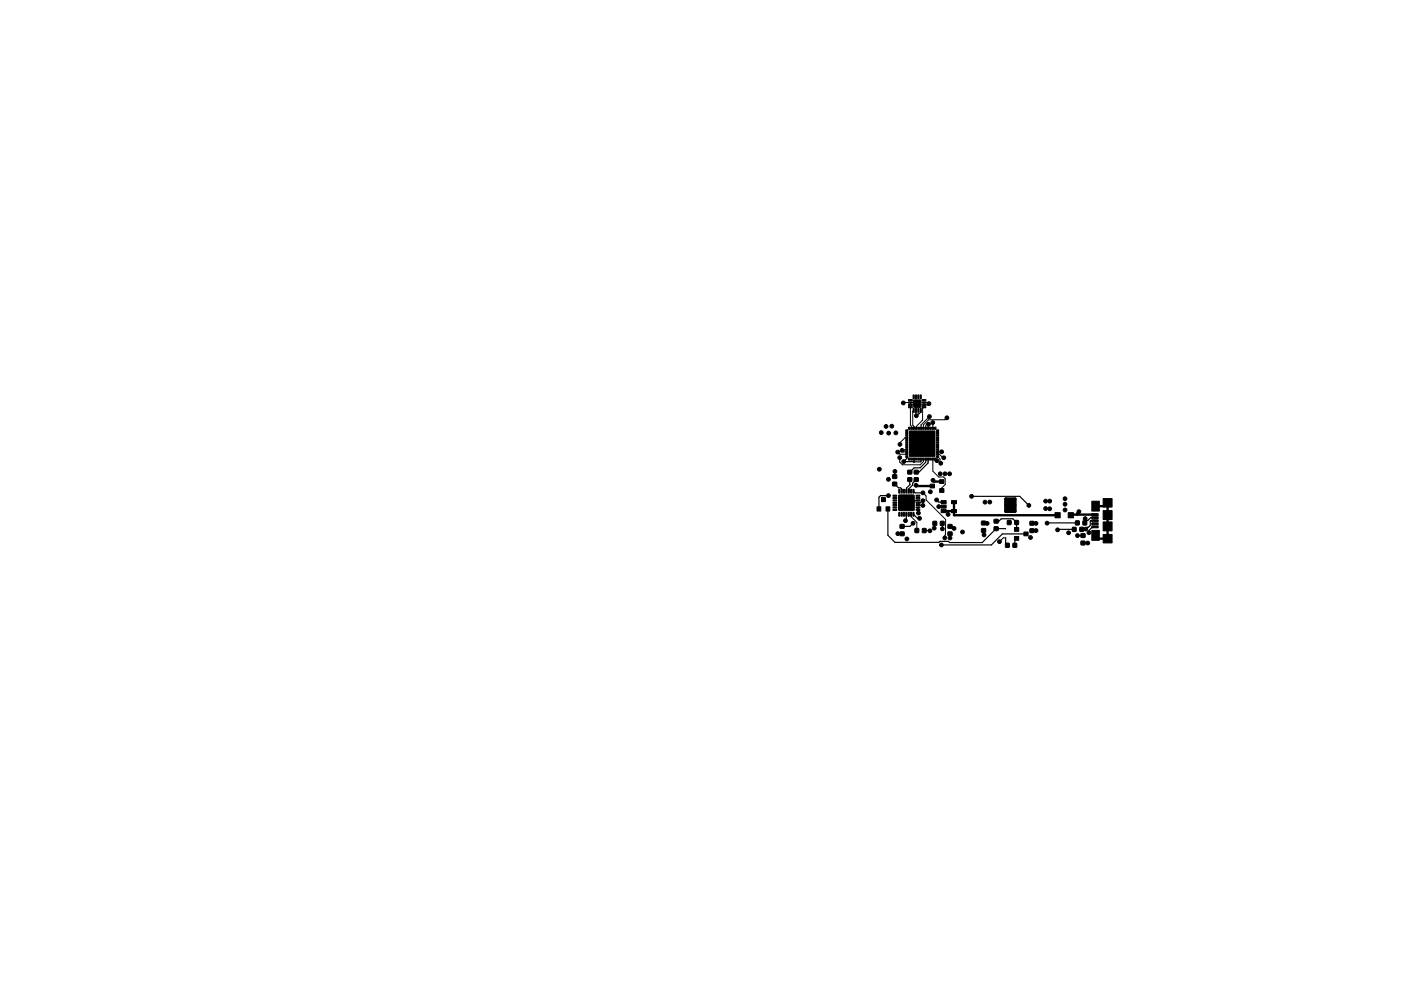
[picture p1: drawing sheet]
<svg xmlns="http://www.w3.org/2000/svg" width="297mm" height="210mm" viewBox="0 0 297 210" stroke-linecap="round" stroke-linejoin="round" font-family="sans-serif">
<g fill="#000" stroke="#000" stroke-width=".21">
<path d="M192 96.7h.5v.4h-.5zM192 96.2h.5v.4h-.5zM192 95.7h.5v.4h-.5zM192 95.2h.5v.4h-.5zM192 94.7h.5v.4h-.5zM192 94.2h.5v.4h-.5zM192 93.7h.5v.4h-.5zM192 93.2h.5v.4h-.5zM192 92.7h.5v.4h-.5zM192 92.2h.5v.4h-.5zM192 91.7h.5v.4h-.5zM192 91.2h.5v.4h-.5z"/>
<path d="M192.6 97.2h.4v.4h-.4zM192.8 91.4h5.4v5.4h-5.4zM192.6 90.6h.4v.5h-.4zM193.1 97.2h.4v.4h-.4zM192.5 99.8h.8v.7l-.8 .1zM192.6 84.8h.8v.2h-.7zM192.6 85.3h.8v.2h-.7zM192.6 85.8h.8v.2h-.7zM192.6 86.3h.8v.2h-.7zM193.1 90.6h.4v.5h-.4zM193.6 97.2h.4v.4h-.4zM193.6 83.8h.2v.8h-.2z"/>
<path d="M193.6 86.7h.2v.8l-.2-.1zM193.6 90.6h.4v.5h-.4zM194.1 97.2h.4v.4h-.4zM194.1 83.8h.2v.8h-.2zM194.1 86.7h.2v.8l-.2-.1zM194.1 90.6h.4v.5h-.4zM193.8 99.8h.9v.7l-.8 .1zM194.6 97.2h.4v.4h-.4zM194.6 83.8h.2v.8h-.2zM194.6 86.7h.2v.8l-.2-.1zM194.6 90.6h.4v.5h-.4zM193.7 84.9h1.5v1.5h-1.5z"/>
<path d="M195.1 97.2h.4v.4h-.4zM195.1 83.8h.2v.8h-.2zM195.1 86.7h.2v.8l-.2-.1zM195.1 90.6h.4v.5h-.4zM195.6 97.2h.4v.4h-.4zM195.6 90.6h.4v.5h-.4zM196.1 97.2h.4v.4h-.4zM195.5 86.3h.8v.2h-.8zM195.5 85.8h.8v.2h-.8zM195.5 85.3h.8v.2h-.8zM195.5 84.8h.8v.2h-.8zM196.1 90.6h.4v.5h-.4z"/>
<path d="M196.6 97.2h.4v.4h-.4zM196.6 90.6h.4v.5h-.4zM197.1 97.2h.4v.4h-.4zM197.1 90.6h.4v.5h-.4zM197.6 97.2h.4v.4h-.4zM197.6 90.6h.4v.5h-.4zM198.1 97.2h.4v.4h-.4zM198.1 90.6h.4v.5h-.4zM198.6 91.2h.4v.4h-.4zM198.6 91.7h.4v.4h-.4zM198.6 92.2h.4v.4h-.4zM198.6 92.7h.4v.4h-.4z"/>
<path d="M198.6 93.2h.4v.4h-.4zM198.6 93.7h.4v.4h-.4zM198.6 94.2h.4v.4h-.4zM198.6 94.7h.4v.4h-.4zM198.6 95.2h.4v.4h-.4zM198.6 95.7h.4v.4h-.4zM198.6 96.2h.4v.4h-.4zM198.6 96.7h.4v.4h-.4zM185.9 107.5h.8v.9h-.8zM186.9 105.5h.8v.9h-.8zM187.8 107.5h.8v.9h-.8zM189.3 100.7h.8v.8h-.8z"/>
<path d="M189.3 102.3h.8v.7l-.8 .1zM189.3 108.1h.8v.2h-.7zM189.3 107.6h.8v.2h-.7zM189.3 107.1h.8v.2h-.7zM189.3 106.6h.8v.2h-.7zM189.3 106.1h.8v.2h-.7zM189.3 105.6h.8v.2h-.7zM189.3 105.1h.8v.2h-.7zM190.6 108.7l.2 .1v.7h-.2zM190.6 103.8l.2 .1v.7h-.2zM191.1 108.7l.2 .1v.7h-.2zM191.1 103.8l.2 .1v.7h-.2z"/>
<path d="M190.9 112.9h.8v.7h-.8zM190.9 111.3h.8v.7l-.8 .1zM191.6 108.7l.2 .1v.7h-.2zM191.6 103.8l.2 .1v.7h-.2zM192.1 108.7l.2 .1v.7h-.2zM192.1 103.8l.2 .1v.7h-.2zM192.6 108.7l.2 .1v.7h-.2zM192.6 103.8l.2 .1v.7h-.2zM192.5 101.4h.8v.7h-.8zM193.1 108.7l.2 .1v.7h-.2zM193.1 103.8l.2 .1v.7h-.2zM190.6 105.1h3.2v3.2h-3.2z"/>
<path d="M193.6 108.7l.2 .1v.7h-.2zM193.6 103.8l.2 .1v.7h-.2zM193.8 101.4h.9v.7h-.8zM194 112.2h.8l-.1 .8h-.7zM194.2 105.1h.8v.1l-.7 .1zM194.2 105.6h.8v.1l-.7 .1zM194.2 106.1h.8v.1l-.7 .1zM194.2 106.6h.8v.1l-.7 .1zM194.2 107.1h.8v.1l-.7 .1zM194.2 107.6h.8v.1l-.7 .1zM194.2 108.1h.8v.1l-.7 .1zM195.6 112.2h.7v.8h-.7z"/>
<path d="M197.2 102.7h.9v.8h-.9zM197.8 110.6h.8v.9l-.8-.1zM199.5 106.2h1.1v.7h-1.1zM199.5 107.2h1.1v.6h-1.1zM199.5 108.1h1.1v.7h-1.1zM199.4 110.6h.8l-.1 .9-.7-.1zM199.2 103.7h.9v.8h-.9zM199.2 101.8h.9v.8h-.9zM201 111.3h.8v.7l-.8 .1zM201 112.9h.8v.7h-.8zM201.7 108.1h1.1v.7h-1.1zM201.7 106.2h1.1v.7h-1.1z"/>
<path d="M208.1 110.6h.8l.1 .7-.9 .1zM208.1 112.2h.8l.1 .7h-.9zM210.8 110.2h.8v.7l-.8 .1zM210.8 111.8h.8v.7h-.8zM213.2 115.3h.8l-.1 .8h-.7zM213.6 110.5h.8l-.1 .8h-.7zM215.1 113.8h.9v.8h-.9zM215.1 111.9h.9v.8h-.9zM213.1 105.7h2.3l-.1 3-2.2-.1zM214.8 115.3h.8l-.1 .8h-.7zM215.2 110.5h.7v.8h-.7zM217.1 112.9h.9v.8h-.9z"/>
<path d="M218.4 112.2h.8v.8h-.8zM218.4 110.6h.8v.8h-.8zM223.7 108.8h1.1v1.1h-1.1zM226.5 108.8h1.1v1.1h-1.1zM227.4 111.9h.7v.8h-.7zM228 110.5h.8v.9l-.8-.1zM229 111.9h.7v.8h-.8zM229.2 113.3l.8-.1v.8h-.8zM229.2 114.8h.8v.8h-.8zM229.6 110.5h.8v.9l-.8-.1zM231.5 110.3h1.3v.4h-1.3zM231.5 109.6h1.3v.4h-1.3z"/>
<path d="M231.5 110.9h1.3v.4h-1.3zM231.5 109h1.3v.4h-1.3zM231.5 111.6h1.3v.4h-1.3zM231.5 106.3h1.6v2.1h-1.6zM231.5 112.5h1.6v2.1h-1.6zM233.9 108.3h1.9v1.9h-1.9zM233.9 110.7h1.9v1.9h-1.9zM233.9 105.8h1.9v1.8h-1.9zM233.9 113.4h1.9v1.8h-1.9z"/>
<circle cx="186.4" cy="99.6" r=".4"/>
<circle cx="186.8" cy="91.8" r=".4"/>
<circle cx="187.9" cy="90.5" r=".4"/>
<circle cx="188.4" cy="91.9" r=".4"/>
<circle cx="189.1" cy="90.4" r=".4"/>
<circle cx="189.9" cy="91.8" r=".4"/>
<circle cx="190.3" cy="95.9" r=".4"/>
<circle cx="190.8" cy="97.1" r=".4"/>
<circle cx="190.8" cy="94.3" r=".4"/>
<circle cx="191.3" cy="95.5" r=".4"/>
<circle cx="191.5" cy="85.5" r=".4"/>
<circle cx="191.6" cy="97.9" r=".4"/>
<circle cx="194.3" cy="88.2" r=".4"/>
<circle cx="196.8" cy="90" r=".4"/>
<circle cx="197" cy="85.6" r=".4"/>
<circle cx="197.1" cy="88.4" r=".4"/>
<circle cx="197.2" cy="95.4" r=".4"/>
<circle cx="197.2" cy="92.6" r=".4"/>
<circle cx="197.2" cy="93.9" r=".4"/>
<circle cx="197.8" cy="89.7" r=".4"/>
<circle cx="198.6" cy="97.7" r=".4"/>
<circle cx="199.5" cy="98.3" r=".4"/>
<circle cx="199.6" cy="95.9" r=".4"/>
<circle cx="200.1" cy="97.1" r=".4"/>
<circle cx="200.8" cy="88.6" r=".4"/>
<circle cx="187.3" cy="106" r=".4"/>
<circle cx="188.4" cy="101.7" r=".4"/>
<circle cx="188.4" cy="105.2" r=".4"/>
<circle cx="189.7" cy="100" r=".4"/>
<circle cx="190.3" cy="113.2" r=".4"/>
<circle cx="192" cy="110.5" r=".4"/>
<circle cx="192.2" cy="106.7" r=".4"/>
<circle cx="192.3" cy="114.3" r=".4"/>
<circle cx="193.6" cy="111" r=".4"/>
<circle cx="194.2" cy="103" r=".4"/>
<circle cx="194.7" cy="108.9" r=".4"/>
<circle cx="195" cy="110" r=".4"/>
<circle cx="195.7" cy="107.2" r=".4"/>
<circle cx="195.7" cy="104.6" r=".4"/>
<circle cx="195.7" cy="106.2" r=".4"/>
<circle cx="197.2" cy="112.6" r=".4"/>
<circle cx="197.3" cy="104.3" r=".4"/>
<circle cx="197.8" cy="101.9" r=".4"/>
<circle cx="198.1" cy="112.1" r=".4"/>
<circle cx="198.6" cy="106.1" r=".4"/>
<circle cx="199" cy="107.5" r=".4"/>
<circle cx="199.3" cy="100.5" r=".4"/>
<circle cx="199.6" cy="115.6" r=".4"/>
<circle cx="199.8" cy="112.2" r=".4"/>
<circle cx="200.3" cy="114.1" r=".4"/>
<circle cx="200.4" cy="100.5" r=".4"/>
<circle cx="201" cy="109.1" r=".4"/>
<circle cx="201.3" cy="100.5" r=".4"/>
<circle cx="201.4" cy="114.1" r=".4"/>
<circle cx="202.3" cy="112.1" r=".4"/>
<circle cx="204.1" cy="112.9" r=".4"/>
<circle cx="206" cy="105.3" r=".4"/>
<circle cx="208.6" cy="113.5" r=".4"/>
<circle cx="208.8" cy="106.5" r=".4"/>
<circle cx="209.3" cy="111" r=".4"/>
<circle cx="209.9" cy="106.5" r=".4"/>
<circle cx="211.9" cy="114.9" r=".4"/>
<circle cx="213.3" cy="107.2" r=".25"/>
<circle cx="213.3" cy="105.9" r=".25"/>
<circle cx="213.3" cy="108.5" r=".25"/>
<circle cx="215.2" cy="107.2" r=".25"/>
<circle cx="215.2" cy="105.9" r=".25"/>
<circle cx="215.2" cy="108.5" r=".25"/>
<circle cx="218.1" cy="107.2" r=".4"/>
<circle cx="218.5" cy="114" r=".4"/>
<circle cx="219.7" cy="112.6" r=".4"/>
<circle cx="219.7" cy="111" r=".4"/>
<circle cx="221.7" cy="107.9" r=".4"/>
<circle cx="221.7" cy="106.3" r=".4"/>
<circle cx="222" cy="111" r=".4"/>
<circle cx="222.6" cy="106.3" r=".4"/>
<circle cx="222.6" cy="107.9" r=".4"/>
<circle cx="224.2" cy="112.4" r=".4"/>
<circle cx="225.8" cy="105.8" r=".4"/>
<circle cx="225.8" cy="107" r=".4"/>
<circle cx="225.8" cy="108.2" r=".4"/>
<circle cx="226.6" cy="113" r=".4"/>
<circle cx="228.4" cy="113.6" r=".4"/>
<circle cx="228.8" cy="108.6" r=".4"/>
<circle cx="230.1" cy="110" r=".4"/>
<circle cx="230.2" cy="112.3" r=".4"/>
<circle cx="230.6" cy="115.2" r=".4"/>
<circle cx="230.9" cy="113" r=".4"/>
</g>
<g fill="none" stroke="#000" stroke-width=".25">
<path d="M192.3 96.9v.4l-.7 .6h2l.2 .2v-.7M192.3 97.9h.1M193 85.4h1.2l.3 .2M195.3 97.4l-.1 .6h-1.3l-.1-.1M195.9 85.4h.8l.3 .2-.3 .3h-.8M196.3 97.4v.7l-1.2 1.2h-1.3l-.9 .9M196.8 97.4v.8l-2 2h-.5M198.3 97.4h.1M198.3 97.4l.3 .3M188.2 108v5.6l1.6 1.5h9.3l.2-.2h1.8l.2 .2h7l2.9-2.9h2M188.4 105.2h-1.7l-.4 .3v2.5M189.7 102.7l.8 .8h.5l.2 .2v.5"/>
<path d="M190.3 113.2l1 .1M192.2 109.1v1.2l-.2 .2M192.9 101.7v1.1l-.7 .7v.7M193.6 111l-.7 .7h-1.6M193.7 109.1l.8 .9h.5M193.7 104.2l.3 .4h1.7M194.3 101.7l-.8 .8v.4l-.8 .8v.5M194.6 106.2h-.5l-.5 .5h-1.4M194.6 107.7l.1 1.2M194.6 107.2h1.1M195.7 106.2l-.6 .5h-.5M198.2 111l-.1 .2v.9"/>
<path d="M198.6 106.1l.4 .4h1.1M199 107.5h1.1M199.8 111v.1M199.8 111.1v1.1M201.1 108.4l-.1 .7M201.4 113.3v.8M201.4 111.7h.5l.4 .4M206 105.3h.1M206 105.3h10.2l1.9 1.9M208.5 112.5l.1 1M208.5 111h.8M211.2 110.6h.6l.5-.5h2.4l.8 .8v1.4"/>
<path d="M213.2 114.1v1.2l.4 .4M215.5 114.2l-.3 .4v1.1M217.5 113.3h-5l-2.3 2.3h-10.6M218.8 112.6h.8M218.8 111h.9M219.7 112.6h-.1M227.8 112.3l-3.6 .1M228.4 110.9l-6.4 .1M228.4 113.6h.1M228.4 113.6h1.2M229.6 115.2h1M230.6 115.2h.1"/>
<path d="M232.2 111.8h-.6l-.7 .7v.5M232.2 109.8h-1l-.6 .6-.5-.4-.1 .9M232.2 110.5h-1v1l-.4 .4-.6 .4h-.9"/>
</g>
<g fill="none" stroke="#000" stroke-width=".21">
<path d="M190.3 95.9l.5 .5h1.5M190.8 97.1v.9l.5 .6h3.8l.7-.7v-.5M191.5 85.5l1.5-.1v.5M192.3 92.9h-.4l-1.1 1v.4M192.3 95.4l-1 .1 .3 .4h.7M193 86.4v3.8l.3 .3v.4M193.7 87.1l-.2 .2v2.9l.3 .3v.4M194.2 87.1l.1 1.1 .9-.7v-.4M195.3 90.2h.1M195.3 90.2v.7M195.9 86.4l-.3 .3v2.4l-1.3 1.4v.4M195.9 85.4v.5"/>
<path d="M196.3 90.2v.7M196.8 90v.9M197.1 88.4l-1.8 1.8M197.8 89.7v1.2M197.8 97.4v2.6l1.2 1.2h1.1l.3 .3v1.3l-.7 .7v.6M198.8 96.4h.4l.7 .7h.2M198.8 96.9v.2l.5 .3v.7l.2 .2M199.6 95.9h-.8M200.8 88.6l-.5 .5h-3.4l-1.1 1.1v.7M189.7 100v1.1M193.2 109.1v.5l1.2 1.2v1.8M195.7 104.6l.7 .6v.9l4.1 4.1v3.2l-.2 .2v.5"/>
<path d="M196 112.6h1.2M200.5 111.9h.1M200.5 112.5v.1M200.5 111.5h.1M213.2 114.1h-.5l-.8 .8"/>
</g>
<path d="M194.2 103l.2 .1h3.3M197.8 101.9l.3 .3h1.6M200.1 108.4h2.2M202.3 106.5v2.8h21.9M228.8 108.6l-.4 .3v.3M232.2 109.2h-5l-.2 .1M232.3 107.4h1.8l.7-.7v7.6h-1.8l-.7-.7" fill="none" stroke="#000" stroke-width=".5"/>
</svg>
